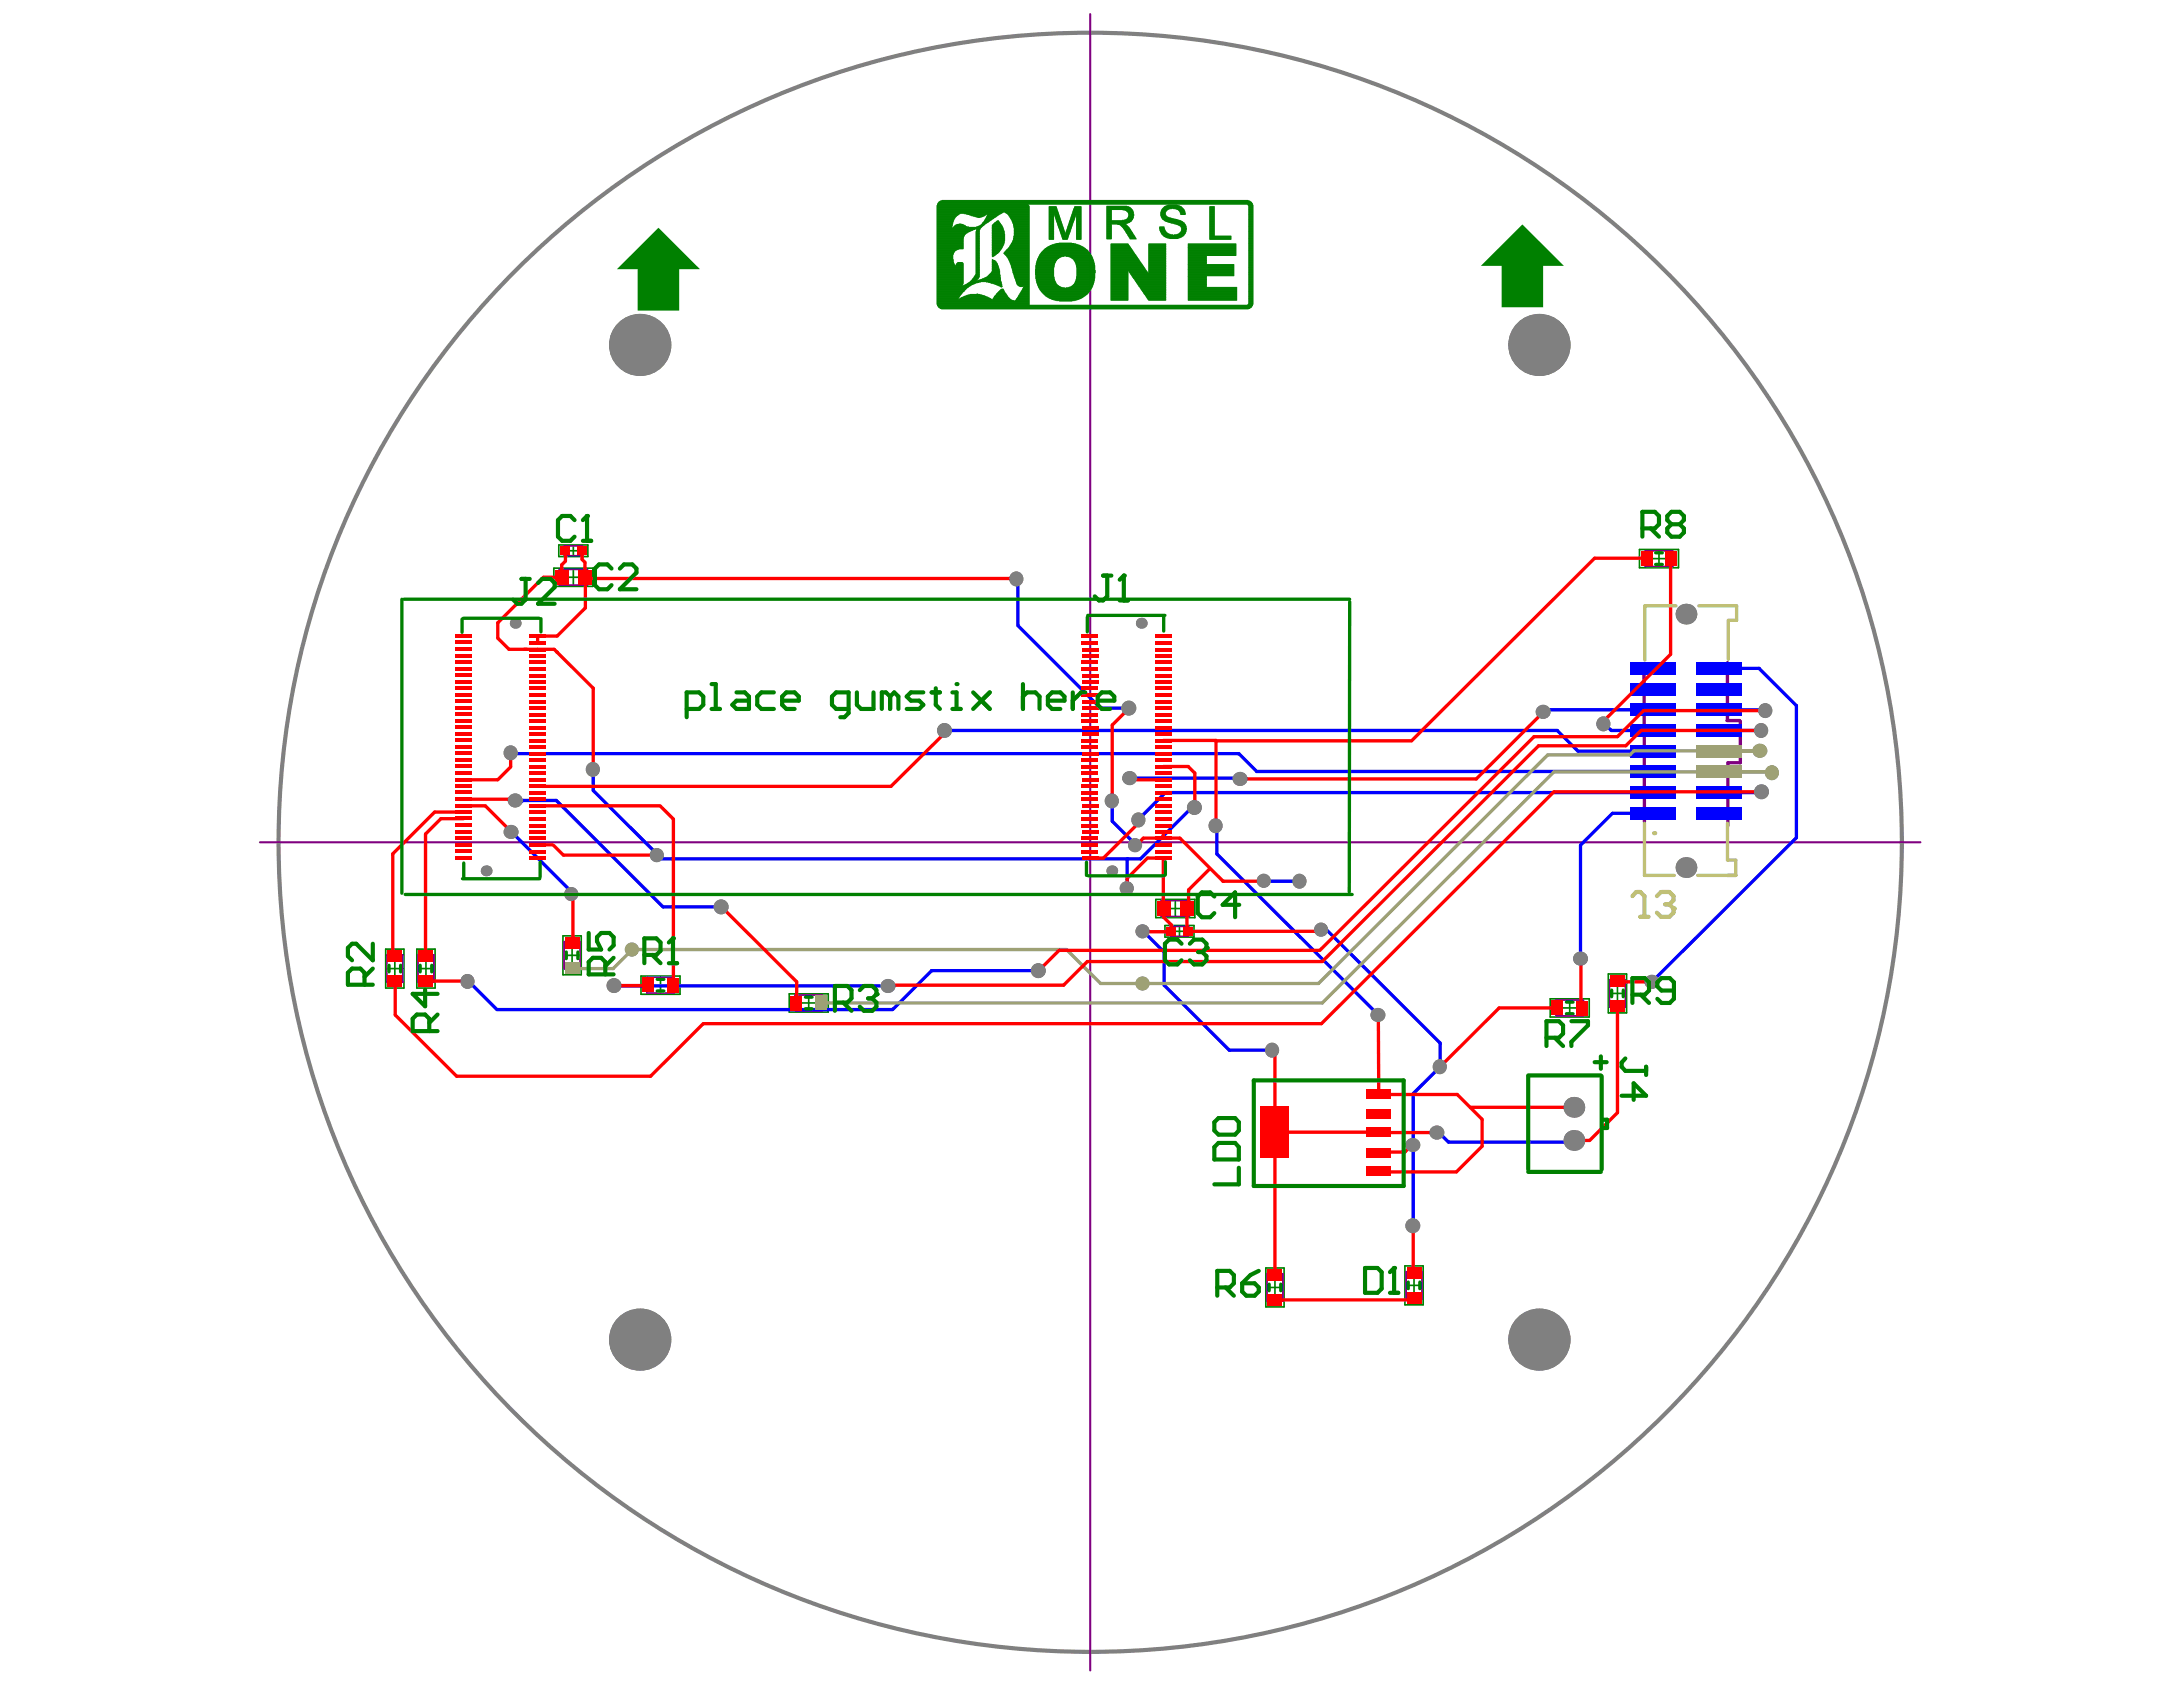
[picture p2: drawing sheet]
<svg xmlns="http://www.w3.org/2000/svg" width="279mm" height="216mm" viewBox="0 0 279 216" stroke-linecap="round" stroke-linejoin="round" font-family="sans-serif">
<path d="M66 34.5a103.8 103.8 0 0 1 109.7-23.8 103.8 103.8 0 0 1 67.2 89.9 103.7 103.7 0 0 1-124.5 108.4 103.4 103.4 0 0 1-61.2-164.6l4.3-5.1z" fill="none" stroke="#808080" stroke-width=".53"/>
<g fill="none" stroke="#008000" stroke-width=".21">
<path d="M70.8 72.6h5v2.4h-5zM71.4 69.7h3.7v1.4h-3.7zM72.3 73.8h2M72.7 70.4h1.2M73.3 69.8v1.2M73.3 72.8v2M209.6 70.2h5v2.4h-5zM211.1 71.4h2M212.1 70.4v2M72 119.6h2.3v5h-2.3zM147.7 115h5v2.3h-5zM148.9 118.3h3.7v1.5h-3.7z"/>
<path d="M149.2 116.1h2M150.1 119h1.3M150.2 115.1v2M150.8 118.4v1.3M49.3 121.3h2.3v5h-2.3zM49.5 123.8h2M50.5 122.8v2M53.3 121.3h2.3v5h-2.3zM53.4 123.8h2.1M54.4 122.8v2M72.1 122.1h2M73.1 121.1v2"/>
<path d="M81.9 124.8h5v2.3h-5zM83.4 125.9h2M84.4 124.9v2M100.9 127h5v2.4h-5zM102.4 128.2h2M103.4 127.2v2M198.2 127.7h4.9v2.3h-4.9zM199.6 128.8h2.1M200.7 127.8v2M205.6 124.5h2.3v5h-2.3zM205.7 127h2.1M206.8 126v2"/>
<path d="M161.8 162.1h2.3v5h-2.3zM162 164.6h2M163 163.6v2M179.6 161.8h2.3v5h-2.3zM179.7 164.3h2.1M180.8 163.3v2"/>
</g>
<g fill="none" stroke="#800080" stroke-width=".21">
<path d="M71.5 72.8h3.6v2h-3.6zM72.1 69.8h2.4v1.2h-2.4zM210.3 70.4h3.5v2h-3.5zM148.4 115.1h3.6v2h-3.6zM149.6 118.4h2.3v1.3h-2.3zM49.5 122.1h2v3.5h-2zM53.4 122.1h2.1v3.5h-2.1zM72.1 120.4h2v3.5h-2zM82.7 124.9h3.5v2h-3.5zM101.6 127.2h3.5v2h-3.5zM198.9 127.8h3.5v2h-3.5zM205.7 125.2h2.1v3.5h-2.1z"/>
<path d="M162 162.8h2v3.5h-2zM179.7 162.6h2.1v3.5h-2.1z"/>
</g>
<path d="M210.2 85v20.1M220.8 84.7v7.4h1.6l.1 .1v5.3h-1.6v8" fill="none" stroke="#800080" stroke-width=".42"/>
<path d="M139.4 1.8v211.7M33.2 107.7h212.3" fill="none" stroke="#800080" stroke-width=".27"/>
<g fill="none" stroke="#00f" stroke-width=".42">
<path d="M130.1 74.1v5.9l10.6 10.5h3.6M65.5 96.3h92.9l2.2 2.3h51.6M75.8 98.4v2.7l8.2 8.1M120.8 93.4h78.3l2.6 2.6h8.5M144.5 99.5h13.8M197.3 90.7h14M204.8 92.3l1.2 1.1h5.3M205 92v.6M219.8 85.4h5.1l4.7 4.8v16.9l-18.4 18.4M219.8 93.4h5.2M219.8 90.7h5.9M65.4 106.3l7.7 7.8"/>
<path d="M66.3 102.8l.5-.5h4.3l13.7 13.6h7.3M142.2 102.4v2.6l2.9 2.9M144.1 109.8v3.7M145.8 118.7l3 3v4.2l8.3 8.3h5.6M152.3 103.3l-6.5 6.5h-61.3l-.5-.5M155.5 105.8v3.3l20.7 20.6M161.4 112.5l.1 .1h4.7M169.3 118.6l14.8 14.7v3.1l-3.5 3.4v16.6M211.3 101.3h-62.3l-3.3 3.2h-.4M211.3 104h-5.2l-4.1 4v14.5M219.8 101.3h5M78.4 126h35.2"/>
<path d="M132.6 124.1h-13.5l-5 5h-50.6l-3.6-3.7M183.8 144.6l1.4 1.4h15.6"/>
</g>
<path d="M219.8 98.7h7M219.8 96h5M80.8 121.4h55.5l4.4 4.3h5.4" fill="none" stroke="#9ea175" stroke-width=".42"/>
<g fill="#808080">
<circle cx="81.8" cy="44.1" r="4"/>
<circle cx="196.8" cy="44.1" r="4"/>
<circle cx="81.8" cy="171.2" r="4"/>
<circle cx="196.8" cy="171.2" r="4"/>
<circle cx="65.9" cy="102.3" r=".93"/>
<circle cx="92.2" cy="115.9" r=".95"/>
</g>
<circle cx="226.5" cy="98.8" r=".92" fill="#9ea175"/>
<g fill="#808080">
<circle cx="65.3" cy="96.2" r=".92"/>
<circle cx="120.7" cy="93.4" r=".95"/>
<circle cx="204.9" cy="92.5" r=".92"/>
<circle cx="197.3" cy="91" r=".93"/>
<circle cx="176.2" cy="129.7" r=".93"/>
<circle cx="183.7" cy="144.8" r=".93"/>
<circle cx="225.6" cy="90.8" r=".92"/>
<circle cx="132.7" cy="124.1" r=".95"/>
<circle cx="59.7" cy="125.5" r=".92"/>
<circle cx="225.1" cy="93.4" r=".92"/>
<circle cx="113.5" cy="126" r=".93"/>
<circle cx="78.5" cy="126" r=".95"/>
</g>
<g fill="#9ea175">
<circle cx="225" cy="96" r=".93"/>
<circle cx="146" cy="125.7" r=".9"/>
</g>
<g fill="#808080">
<circle cx="225.2" cy="101.2" r=".95"/>
<circle cx="145.5" cy="104.8" r=".92"/>
<circle cx="202.1" cy="122.5" r=".93"/>
<circle cx="211.2" cy="125.5" r=".93"/>
<circle cx="184" cy="136.4" r=".92"/>
<circle cx="180.6" cy="146.3" r=".93"/>
<circle cx="180.6" cy="156.7" r=".95"/>
</g>
<circle cx="80.8" cy="121.4" r=".9" fill="#9ea175"/>
<g fill="#808080">
<circle cx="162.6" cy="134.3" r=".92"/>
<circle cx="168.9" cy="118.8" r=".9"/>
<circle cx="84" cy="109.3" r=".9"/>
<circle cx="155.4" cy="105.6" r=".92"/>
<circle cx="152.7" cy="103.2" r=".95"/>
<circle cx="129.9" cy="74" r=".92"/>
<circle cx="144.3" cy="90.5" r=".95"/>
<circle cx="161.5" cy="112.6" r=".9"/>
<circle cx="166.1" cy="112.7" r=".92"/>
<circle cx="65.4" cy="106.3" r=".93"/>
<circle cx="73" cy="114.3" r=".9"/>
<circle cx="75.8" cy="98.4" r=".92"/>
<circle cx="158.5" cy="99.6" r=".93"/>
<circle cx="144.4" cy="99.4" r=".93"/>
<circle cx="142.1" cy="102.4" r=".92"/>
<circle cx="145.1" cy="108" r=".9"/>
<circle cx="146" cy="119" r=".9"/>
<circle cx="144" cy="113.5" r=".9"/>
<circle cx="65.9" cy="79.7" r=".69"/>
<circle cx="145.9" cy="79.7" r=".69"/>
<circle cx="142.1" cy="111.3" r=".69"/>
<circle cx="201.2" cy="145.8" r="1.33"/>
<circle cx="201.2" cy="141.5" r="1.33"/>
<circle cx="62.1" cy="111.3" r=".69"/>
<circle cx="215.5" cy="110.9" r="1.33"/>
<circle cx="215.5" cy="78.5" r="1.33"/>
</g>
<g fill="#00f">
<path d="M208.3 100.5h5.9v1.6h-5.9z" fill-rule="evenodd"/>
<path d="M208.3 95.2h5.9v1.6h-5.9z" fill-rule="evenodd"/>
<path d="M208.3 92.6h5.9v1.6h-5.9z" fill-rule="evenodd"/>
<path d="M208.3 87.3h5.9v1.6h-5.9z" fill-rule="evenodd"/>
<path d="M208.3 84.6h5.9v1.6h-5.9z" fill-rule="evenodd"/>
<path d="M208.3 103.2h5.9v1.6h-5.9z" fill-rule="evenodd"/>
<path d="M208.3 97.9h5.9v1.6h-5.9z" fill-rule="evenodd"/>
<path d="M208.3 89.9h5.9v1.6h-5.9z" fill-rule="evenodd"/>
<path d="M216.8 100.5h5.9v1.6h-5.9z" fill-rule="evenodd"/>
</g>
<path d="M216.8 95.2h5.9v1.6h-5.9z" fill-rule="evenodd" fill="#9ea175"/>
<g fill="#00f">
<path d="M216.8 92.6h5.9v1.6h-5.9z" fill-rule="evenodd"/>
<path d="M216.8 87.3h5.9v1.6h-5.9z" fill-rule="evenodd"/>
<path d="M216.8 84.6h5.9v1.6h-5.9z" fill-rule="evenodd"/>
</g>
<path d="M216.8 97.9h5.9v1.6h-5.9z" fill-rule="evenodd" fill="#9ea175"/>
<g fill="#00f">
<path d="M216.8 103.2h5.9v1.6h-5.9z" fill-rule="evenodd"/>
<path d="M216.8 89.9h5.9v1.6h-5.9z" fill-rule="evenodd"/>
</g>
<g fill="none" stroke="#f00" stroke-width=".42">
<path d="M71.8 73.8h-2.3l-5.9 5.8v2l1.5 1.4h5.7l5 5v10.1M72.3 70.5v1.2l-.5 .5v1.4M74.4 70.5v1l.4 .4v1.7M74.8 73.9v3.8l-3.6 3.6h-2.5v.7M75.2 73.9h54.4M210.2 71.4h-6.4l-23.4 23.3h-24.9M213.7 71.4l-.2 .1v12.1l-8.4 8.5M65.3 96.3v1.7l-1.7 1.7h-4.3M121 93.5l-7.1 7h-44.5M144.3 90.5l-2.1 2.2v9.7M144.5 99.7h4.2M148.7 98h3.2l.8 .8v4.2"/>
<path d="M148.7 94.6h6.7v10.9M197.3 91l-8.6 8.6h-30.3M225.2 93.4h-15.4l-2 1.9h-11.1l-27.7 27.6h-30l-3 3h-22.2M225.7 90.8h-15.6l-3.3 3.4h-10.7l-27.4 27.3h-33.3l-2.6 2.6M59.3 103h2.7l3.4 3.3M59.3 103.8h-3.7l-5.4 5.3v13.3M59.3 104.6h-2.9l-2 2v15.7M59.3 102.2h6.6M68.7 103h15.6M68.7 108h1.9M70.7 108l1.3 1.3h11.8M73.2 114.2v6.2"/>
<path d="M84 109.1v.2M84.4 103l1.7 1.7v20.6l-.5 .5M92.2 115.9l9.6 9.6v2.4M144.1 113.5v-1.2l2.6-2.6h2v6M145.4 107.9l.8-.8h4.6l5.5 5.5h5l.1-.1M145.6 105.1l-4.5 4.6h-1.1M145.8 118.7h.2l.4 .4h3.3M148.7 106.3v.8M148.8 116.1v1.1l1 1.1v.6M149.3 116v.1M151.7 116.1v2.9M151.8 119h16.9"/>
<path d="M154.6 111.1l-2.7 2.7v1.8l.4 .4M169.3 118.6v.1M225.2 101.2h-26.6l-29.7 29.7h-79l-6.7 6.7h-24.8l-7.9-7.9v-4M55.1 125.4h4.8M78.5 126h3.7M162.7 134.2l.3 .4v28M176.2 129.7v10.2h10.1l3.2 3.2v3.4l-3.3 3.3h-9.2M199.1 128.8h-7.5l-7.5 7.6M202.1 122.5v6.1M206.6 125.5h4.6M206.8 128.8v13.4l-3.6 3.6h-2M163.1 144.7h13.1"/>
<path d="M180.6 146.4h-.1l-.9 .9h-2.7M180.6 156.7v5.6M183.8 144.6l-.2 .2h-6.7M188 141.5h13.2M162.7 166.2h17.8"/>
</g>
<path d="M198.6 98.7l-29.6 29.5h-64M198.6 98.7h27.7M225 96h-16.1l-.6 .5h-10.5l-29.3 29.2h-22.4M80.8 121.4l-2.4 2.4h-5.2" fill="none" stroke="#9ea175" stroke-width=".42"/>
<g fill="#808080">
<circle cx="81.8" cy="44.1" r="4"/>
<circle cx="196.8" cy="44.1" r="4"/>
<circle cx="81.8" cy="171.2" r="4"/>
<circle cx="196.8" cy="171.2" r="4"/>
<circle cx="65.9" cy="102.3" r=".93"/>
<circle cx="92.2" cy="115.9" r=".95"/>
</g>
<circle cx="226.5" cy="98.8" r=".92" fill="#9ea175"/>
<g fill="#808080">
<circle cx="65.3" cy="96.2" r=".92"/>
<circle cx="120.7" cy="93.4" r=".95"/>
<circle cx="204.9" cy="92.5" r=".92"/>
<circle cx="197.3" cy="91" r=".93"/>
<circle cx="176.2" cy="129.7" r=".93"/>
<circle cx="183.7" cy="144.8" r=".93"/>
<circle cx="225.6" cy="90.8" r=".92"/>
<circle cx="132.7" cy="124.1" r=".95"/>
<circle cx="59.7" cy="125.5" r=".92"/>
<circle cx="225.1" cy="93.4" r=".92"/>
<circle cx="113.5" cy="126" r=".93"/>
<circle cx="78.5" cy="126" r=".95"/>
</g>
<g fill="#9ea175">
<circle cx="225" cy="96" r=".93"/>
<circle cx="146" cy="125.7" r=".9"/>
</g>
<g fill="#808080">
<circle cx="225.2" cy="101.2" r=".95"/>
<circle cx="145.5" cy="104.8" r=".92"/>
<circle cx="202.1" cy="122.5" r=".93"/>
<circle cx="211.2" cy="125.5" r=".93"/>
<circle cx="184" cy="136.4" r=".92"/>
<circle cx="180.6" cy="146.3" r=".93"/>
<circle cx="180.6" cy="156.7" r=".95"/>
</g>
<circle cx="80.8" cy="121.4" r=".9" fill="#9ea175"/>
<g fill="#808080">
<circle cx="162.6" cy="134.3" r=".92"/>
<circle cx="168.9" cy="118.8" r=".9"/>
<circle cx="84" cy="109.3" r=".9"/>
<circle cx="155.4" cy="105.6" r=".92"/>
<circle cx="152.7" cy="103.2" r=".95"/>
<circle cx="129.9" cy="74" r=".92"/>
<circle cx="144.3" cy="90.5" r=".95"/>
<circle cx="161.5" cy="112.6" r=".9"/>
<circle cx="166.1" cy="112.7" r=".92"/>
<circle cx="65.4" cy="106.3" r=".93"/>
<circle cx="73" cy="114.3" r=".9"/>
<circle cx="75.8" cy="98.4" r=".92"/>
<circle cx="158.5" cy="99.6" r=".93"/>
<circle cx="144.4" cy="99.4" r=".93"/>
<circle cx="142.1" cy="102.4" r=".92"/>
<circle cx="145.1" cy="108" r=".9"/>
<circle cx="146" cy="119" r=".9"/>
<circle cx="144" cy="113.5" r=".9"/>
<circle cx="65.9" cy="79.7" r=".69"/>
<circle cx="145.9" cy="79.7" r=".69"/>
<circle cx="142.1" cy="111.3" r=".69"/>
<circle cx="201.2" cy="145.8" r="1.33"/>
<circle cx="201.2" cy="141.5" r="1.33"/>
<circle cx="62.1" cy="111.3" r=".69"/>
<circle cx="215.5" cy="110.9" r="1.33"/>
<circle cx="215.5" cy="78.5" r="1.33"/>
</g>
<g fill="#f00">
<path d="M67.7 108.6h2.1v.5h-2.1z" fill-rule="evenodd"/>
<path d="M67.7 109.5h2v.4h-2z" fill-rule="evenodd"/>
<path d="M67.7 104.4h2.1v.5h-2.1z" fill-rule="evenodd"/>
<path d="M67.7 105.3h2.1v.5h-2.1z" fill-rule="evenodd"/>
<path d="M67.7 106.1h2v.5h-2z" fill-rule="evenodd"/>
<path d="M67.7 106.9h2.1v.5h-2.1z" fill-rule="evenodd"/>
<path d="M67.7 99.5h2v.4h-2z" fill-rule="evenodd"/>
<path d="M67.7 100.3h2.1v.4h-2.1z" fill-rule="evenodd"/>
<path d="M67.7 101.1h2.1v.5h-2.1z" fill-rule="evenodd"/>
<path d="M67.7 102h2.1v.4h-2.1z" fill-rule="evenodd"/>
<path d="M67.7 95.3h2.1v.5h-2.1z" fill-rule="evenodd"/>
<path d="M67.7 96.1h2v.5h-2z" fill-rule="evenodd"/>
<path d="M67.7 96.9h2.1v.5h-2.1z" fill-rule="evenodd"/>
<path d="M67.7 97.8h2.1v.4h-2.1z" fill-rule="evenodd"/>
<path d="M67.7 91.1h2.1v.5h-2.1z" fill-rule="evenodd"/>
<path d="M67.7 91.9h2.1v.5h-2.1z" fill-rule="evenodd"/>
<path d="M67.7 92.8h2v.5h-2z" fill-rule="evenodd"/>
<path d="M67.7 93.6h2v.5h-2z" fill-rule="evenodd"/>
<path d="M67.7 87h2v.4h-2z" fill-rule="evenodd"/>
<path d="M67.7 87.8h2.1v.4h-2.1z" fill-rule="evenodd"/>
<path d="M67.7 88.6h2.1v.5h-2.1z" fill-rule="evenodd"/>
<path d="M67.7 89.5h2v.4h-2z" fill-rule="evenodd"/>
<path d="M67.7 82.8h2v.5h-2z" fill-rule="evenodd"/>
<path d="M67.7 83.6h2v.5h-2z" fill-rule="evenodd"/>
<path d="M67.7 84.4h2.1v.5h-2.1z" fill-rule="evenodd"/>
<path d="M67.7 85.3h2.1v.5h-2.1z" fill-rule="evenodd"/>
<path d="M67.7 81.1h2.1v.5h-2.1z" fill-rule="evenodd"/>
<path d="M73.7 69.9h1.3v1h-1.3z" fill-rule="evenodd"/>
<path d="M82.1 125h1.5v1.8h-1.5z" fill-rule="evenodd"/>
<path d="M85.3 125h1.5v1.9h-1.5z" fill-rule="evenodd"/>
<path d="M149.1 118.5h1.2v1.1h-1.2z" fill-rule="evenodd"/>
<path d="M209.7 70.5h1.5v1.8h-1.5z" fill-rule="evenodd"/>
<path d="M212.9 70.5h1.5v1.9h-1.5z" fill-rule="evenodd"/>
<path d="M67.7 98.6h2.1v.5h-2.1z" fill-rule="evenodd"/>
<path d="M67.7 102.8h2v.5h-2z" fill-rule="evenodd"/>
<path d="M67.7 103.6h2.1v.5h-2.1z" fill-rule="evenodd"/>
<path d="M67.7 107.8h2.1v.4h-2.1z" fill-rule="evenodd"/>
<path d="M67.7 81.9h2.1v.5h-2.1z" fill-rule="evenodd"/>
<path d="M67.7 86.1h2v.5h-2z" fill-rule="evenodd"/>
<path d="M67.7 90.3h2v.5h-2z" fill-rule="evenodd"/>
<path d="M67.7 94.4h2.1v.5h-2.1z" fill-rule="evenodd"/>
<path d="M72.2 119.8h1.9v1.5h-1.9z" fill-rule="evenodd"/>
</g>
<path d="M72.2 123h1.9v1.4h-1.9z" fill-rule="evenodd" fill="#9ea175"/>
<g fill="#f00">
<path d="M162 165.4h1.9v1.4h-1.9z" fill-rule="evenodd"/>
<path d="M162 162.3h1.9v1.4h-1.9z" fill-rule="evenodd"/>
<path d="M53.5 121.5h1.9v1.5h-1.9z" fill-rule="evenodd"/>
<path d="M49.5 121.5h1.9v1.4h-1.9z" fill-rule="evenodd"/>
<path d="M58.2 108.6h2.1v.4h-2.1z" fill-rule="evenodd"/>
<path d="M58.2 109.4h2.1v.5h-2.1z" fill-rule="evenodd"/>
<path d="M58.3 104.4h2v.5h-2z" fill-rule="evenodd"/>
<path d="M58.2 105.2h2.1v.5h-2.1z" fill-rule="evenodd"/>
<path d="M58.2 106.1h2.1v.5h-2.1z" fill-rule="evenodd"/>
<path d="M58.3 106.9h2v.4h-2z" fill-rule="evenodd"/>
<path d="M58.2 99.4h2.1v.5h-2.1z" fill-rule="evenodd"/>
<path d="M58.3 100.2h2v.5h-2z" fill-rule="evenodd"/>
<path d="M58.3 101.1h2v.4h-2z" fill-rule="evenodd"/>
<path d="M58.2 101.9h2.1v.5h-2.1z" fill-rule="evenodd"/>
<path d="M58.2 95.2h2.1v.5h-2.1z" fill-rule="evenodd"/>
<path d="M58.2 96.1h2.1v.5h-2.1z" fill-rule="evenodd"/>
<path d="M58.3 96.9h2v.4h-2z" fill-rule="evenodd"/>
<path d="M58.3 97.7h2v.5h-2z" fill-rule="evenodd"/>
<path d="M58.3 91h2v.5h-2z" fill-rule="evenodd"/>
<path d="M58.2 91.9h2.1v.5h-2.1z" fill-rule="evenodd"/>
<path d="M58.2 92.7h2.1v.5h-2.1z" fill-rule="evenodd"/>
<path d="M58.2 93.6h2.1v.5h-2.1z" fill-rule="evenodd"/>
<path d="M58.2 86.9h2.1v.5h-2.1z" fill-rule="evenodd"/>
<path d="M58.3 87.7h2v.5h-2z" fill-rule="evenodd"/>
<path d="M58.2 88.6h2.1v.4h-2.1z" fill-rule="evenodd"/>
<path d="M58.2 89.4h2.1v.5h-2.1z" fill-rule="evenodd"/>
<path d="M58.2 82.7h2.1v.5h-2.1z" fill-rule="evenodd"/>
<path d="M58.2 83.6h2.1v.5h-2.1z" fill-rule="evenodd"/>
<path d="M58.3 84.4h2v.5h-2z" fill-rule="evenodd"/>
<path d="M58.2 85.2h2.1v.5h-2.1z" fill-rule="evenodd"/>
<path d="M58.3 81h2v.5h-2z" fill-rule="evenodd"/>
<path d="M71.6 69.9h1.3v1h-1.3z" fill-rule="evenodd"/>
<path d="M138.3 109.5h2.1v.4h-2.1z" fill-rule="evenodd"/>
<path d="M138.2 108.6h2.2v.5h-2.2z" fill-rule="evenodd"/>
<path d="M138.2 106.9h2.1v.5h-2.1z" fill-rule="evenodd"/>
<path d="M138.3 106.1h2.1v.5h-2.1z" fill-rule="evenodd"/>
<path d="M138.2 105.3h2.2v.5h-2.2z" fill-rule="evenodd"/>
<path d="M138.2 104.4h2.1v.5h-2.1z" fill-rule="evenodd"/>
<path d="M138.2 102h2.2v.4h-2.2z" fill-rule="evenodd"/>
<path d="M138.2 101.1h2.1v.5h-2.1z" fill-rule="evenodd"/>
<path d="M138.2 100.3h2.1v.4h-2.1z" fill-rule="evenodd"/>
<path d="M138.3 99.5h2.1v.4h-2.1z" fill-rule="evenodd"/>
<path d="M138.2 97.8h2.1v.4h-2.1z" fill-rule="evenodd"/>
<path d="M138.2 96.9h2.1v.5h-2.1z" fill-rule="evenodd"/>
<path d="M138.3 96.1h2.1v.5h-2.1z" fill-rule="evenodd"/>
<path d="M138.2 95.3h2.2v.5h-2.2z" fill-rule="evenodd"/>
<path d="M138.3 93.6h2.1v.5h-2.1z" fill-rule="evenodd"/>
<path d="M138.3 92.8h2.1v.5h-2.1z" fill-rule="evenodd"/>
<path d="M138.2 91.9h2.2v.5h-2.2z" fill-rule="evenodd"/>
<path d="M138.2 91.1h2.1v.5h-2.1z" fill-rule="evenodd"/>
<path d="M138.3 89.5h2.1v.4h-2.1z" fill-rule="evenodd"/>
<path d="M138.2 88.6h2.2v.5h-2.2z" fill-rule="evenodd"/>
<path d="M138.2 87.8h2.1v.4h-2.1z" fill-rule="evenodd"/>
<path d="M138.3 87h2.1v.4h-2.1z" fill-rule="evenodd"/>
<path d="M138.2 85.3h2.2v.5h-2.2z" fill-rule="evenodd"/>
<path d="M138.2 84.4h2.1v.5h-2.1z" fill-rule="evenodd"/>
<path d="M138.3 83.6h2.1v.5h-2.1z" fill-rule="evenodd"/>
<path d="M138.3 82.8h2.1v.5h-2.1z" fill-rule="evenodd"/>
<path d="M138.2 81.1h2.1v.5h-2.1z" fill-rule="evenodd"/>
<path d="M151.2 118.5h1.3v1.1h-1.3z" fill-rule="evenodd"/>
<path d="M179.8 165.2h1.9v1.4h-1.9z" fill-rule="evenodd"/>
<path d="M174.6 146.7h3.2v1.3h-3.2z" fill-rule="evenodd"/>
<path d="M174.6 144.1h3.2v1.3h-3.2z" fill-rule="evenodd"/>
<path d="M174.6 139.3h3.2v1.2h-3.2z" fill-rule="evenodd"/>
<path d="M53.5 124.7h1.9v1.4h-1.9z" fill-rule="evenodd"/>
<path d="M49.5 124.7h1.9v1.4h-1.9z" fill-rule="evenodd"/>
<path d="M58.2 98.6h2.1v.4h-2.1z" fill-rule="evenodd"/>
<path d="M58.2 102.7h2.1v.5h-2.1z" fill-rule="evenodd"/>
<path d="M58.3 103.5h2v.5h-2z" fill-rule="evenodd"/>
<path d="M58.3 107.7h2v.5h-2z" fill-rule="evenodd"/>
<path d="M58.2 81.9h2.1v.5h-2.1z" fill-rule="evenodd"/>
<path d="M58.2 86.1h2.1v.4h-2.1z" fill-rule="evenodd"/>
<path d="M58.2 90.3h2.1v.4h-2.1z" fill-rule="evenodd"/>
<path d="M58.3 94.4h2v.5h-2z" fill-rule="evenodd"/>
<path d="M71 72.8h1.7v1.9h-1.7z" fill-rule="evenodd"/>
<path d="M73.9 72.9h1.7v1.8h-1.7z" fill-rule="evenodd"/>
</g>
<path d="M104.2 127.3h1.5v1.8h-1.5z" fill-rule="evenodd" fill="#9ea175"/>
<g fill="#f00">
<path d="M101 127.3h1.5v1.9h-1.5z" fill-rule="evenodd"/>
<path d="M147.9 115.2h1.7v1.8h-1.7z" fill-rule="evenodd"/>
<path d="M138.2 107.8h2.1v.4h-2.1z" fill-rule="evenodd"/>
<path d="M138.2 103.6h2.1v.5h-2.1z" fill-rule="evenodd"/>
<path d="M138.3 102.8h2.1v.5h-2.1z" fill-rule="evenodd"/>
<path d="M138.2 98.6h2.2v.5h-2.2z" fill-rule="evenodd"/>
<path d="M138.2 94.4h2.1v.5h-2.1z" fill-rule="evenodd"/>
<path d="M138.3 90.3h2.1v.5h-2.1z" fill-rule="evenodd"/>
<path d="M138.3 86.1h2.1v.5h-2.1z" fill-rule="evenodd"/>
<path d="M138.2 81.9h2.2v.5h-2.2z" fill-rule="evenodd"/>
<path d="M150.9 115.2h1.7v1.9h-1.7z" fill-rule="evenodd"/>
<path d="M179.8 162h1.9v1.5h-1.9z" fill-rule="evenodd"/>
<path d="M174.6 149.1h3.2v1.3h-3.2z" fill-rule="evenodd"/>
<path d="M174.6 141.7h3.2v1.3h-3.2z" fill-rule="evenodd"/>
<path d="M198.3 127.9h1.5v1.8h-1.5z" fill-rule="evenodd"/>
<path d="M201.5 127.9h1.5v1.9h-1.5z" fill-rule="evenodd"/>
<path d="M205.8 124.7h1.9v1.4h-1.9z" fill-rule="evenodd"/>
<path d="M205.8 127.8h1.9v1.5h-1.9z" fill-rule="evenodd"/>
<path d="M161.2 141.4h3.6v6.6h-3.6z" fill-rule="evenodd"/>
<path d="M147.7 109.5h2.1v.4h-2.1z" fill-rule="evenodd"/>
<path d="M147.6 108.6h2.2v.5h-2.2z" fill-rule="evenodd"/>
<path d="M147.6 106.9h2.1v.5h-2.1z" fill-rule="evenodd"/>
<path d="M147.7 106.1h2.1v.5h-2.1z" fill-rule="evenodd"/>
<path d="M147.6 105.3h2.2v.5h-2.2z" fill-rule="evenodd"/>
<path d="M147.6 104.4h2.1v.5h-2.1z" fill-rule="evenodd"/>
<path d="M147.6 102h2.2v.4h-2.2z" fill-rule="evenodd"/>
<path d="M147.6 101.1h2.1v.5h-2.1z" fill-rule="evenodd"/>
<path d="M147.6 100.3h2.1v.4h-2.1z" fill-rule="evenodd"/>
<path d="M147.7 99.5h2.1v.4h-2.1z" fill-rule="evenodd"/>
<path d="M147.6 97.8h2.1v.4h-2.1z" fill-rule="evenodd"/>
<path d="M147.6 96.9h2.1v.5h-2.1z" fill-rule="evenodd"/>
<path d="M147.7 96.1h2.1v.5h-2.1z" fill-rule="evenodd"/>
<path d="M147.6 95.3h2.2v.5h-2.2z" fill-rule="evenodd"/>
<path d="M147.7 93.6h2.1v.5h-2.1z" fill-rule="evenodd"/>
<path d="M147.7 92.8h2.1v.5h-2.1z" fill-rule="evenodd"/>
<path d="M147.6 91.9h2.2v.5h-2.2z" fill-rule="evenodd"/>
<path d="M147.6 91.1h2.1v.5h-2.1z" fill-rule="evenodd"/>
<path d="M147.7 89.5h2.1v.4h-2.1z" fill-rule="evenodd"/>
<path d="M147.6 88.6h2.2v.5h-2.2z" fill-rule="evenodd"/>
<path d="M147.6 87.8h2.1v.4h-2.1z" fill-rule="evenodd"/>
<path d="M147.7 87h2.1v.4h-2.1z" fill-rule="evenodd"/>
<path d="M147.6 85.3h2.2v.5h-2.2z" fill-rule="evenodd"/>
<path d="M147.6 84.4h2.1v.5h-2.1z" fill-rule="evenodd"/>
<path d="M147.7 83.6h2.1v.5h-2.1z" fill-rule="evenodd"/>
<path d="M147.7 82.8h2.1v.5h-2.1z" fill-rule="evenodd"/>
<path d="M147.6 81.1h2.1v.5h-2.1z" fill-rule="evenodd"/>
<path d="M147.6 107.8h2.1v.4h-2.1z" fill-rule="evenodd"/>
<path d="M147.6 103.6h2.1v.5h-2.1z" fill-rule="evenodd"/>
<path d="M147.7 102.8h2.1v.5h-2.1z" fill-rule="evenodd"/>
<path d="M147.6 98.6h2.2v.5h-2.2z" fill-rule="evenodd"/>
<path d="M147.6 94.4h2.1v.5h-2.1z" fill-rule="evenodd"/>
<path d="M147.7 90.3h2.1v.5h-2.1z" fill-rule="evenodd"/>
<path d="M147.7 86.1h2.1v.5h-2.1z" fill-rule="evenodd"/>
<path d="M147.6 81.9h2.2v.5h-2.2z" fill-rule="evenodd"/>
</g>
<path d="M214.2 77.4h-3.9v7M217.2 77.4h4.8v1.9h-1.1v5M210.2 105.2v6.7h3.8M220.8 105.2v4.7h1.1v2h-4.9" fill="none" stroke="#c0c073" stroke-width=".42"/>
<path d="M208.7 114.5l.4-.5h.6l.5 .5v2.7M209.7 117.2h1M211.4 106.5h.2M213.9 116.1v.6l-.5 .5h-1.1l-.5-.5" fill="none" stroke="#c0c073" stroke-width=".53"/>
<circle cx="213.9" cy="116.1" r=".27" fill="#c0c073"/>
<path d="M211.8 114.5l.5-.5h1.1l.5 .5v.6l-.5 .5M212.9 115.6h.5M213.4 115.6l.5 .5" fill="none" stroke="#c0c073" stroke-width=".53"/>
<g fill="#008000">
<path d="M189.3 34l5.3-5.3 5.3 5.3h-2.6v5.3h-5.3v-5.3z"/>
<path d="M78.9 34.4l5.3-5.3 5.3 5.3h-2.7v5.3h-5.3v-5.3z"/>
</g>
<g fill="none" stroke="#008000" stroke-width=".42">
<path d="M51.4 76.6v37.6M51.6 76.6h120.9M59.1 79.1v1.7M59.2 79h9.7M69.1 79.1v1.7M139 78.9v1.9M139 78.7h9.9M148.8 78.9v1.8M172.5 76.9v37.1M211.6 70.7h.9M211.6 72.1h.9M51.8 114.3h121"/>
<path d="M59.1 112.3h9.9M59.3 110.3v1.8M69 110.2v1.9M138.9 110.2v1.7M139.1 112h9.7M149 110.2v1.6M49.7 123.4v.8M51.2 123.4v.8M53.7 123.4v.8M55.2 123.4v.8M72.4 121.7v.8M73.9 121.7v.8"/>
<path d="M84 125.2h.9M84 126.7h.9M103 127.5h.8M103 128.9h.8M200.2 129.6h.9M200.2 128.1h.9M206 126.6v.8M207.5 126.6v.8M162.2 164.1v.9M163.7 164.1v.9M180 163.9v.8M181.5 163.9v.8"/>
</g>
<g fill="none" stroke="#008000" stroke-width=".13">
<path d="M119.8 32h2.5M119.8 32h2.4M119.8 32.1h2.3M119.8 32.2h2.2M119.8 32.3h2.2M119.8 32.3h2.1M119.8 32.4h2.1M119.8 32.4h2M119.8 32.5h2M119.8 32.6h2M119.8 32.7h2M119.8 32.8h2"/>
<path d="M119.8 32.9h2M119.8 33h2M119.8 33.1h2M119.8 33.2h2M119.8 33.3h2M119.8 33.4h2M119.8 33.5h2M119.8 33.5h2.1M119.8 33.6h2.1M119.8 33.7h2.2M119.8 33.8h2.2M119.8 33.9h2.3"/>
<path d="M119.8 34h2.3M119.8 34h2.4M119.8 27.6h2.5M119.8 27.7h2.4M119.8 27.8h2.3M119.8 27.9h2.3M119.8 27.9h2.2M119.8 28h2.2M119.8 28.1h2.2M119.8 28.2h2.1M119.8 28.3h2M119.8 28.4h2"/>
<path d="M119.8 28.5h2M119.8 28.6h2M119.8 28.6h1.9M119.8 28.7h1.9M119.8 28.8h1.9M119.8 28.9h1.9M119.8 29h1.9M119.8 29.1h1.9M119.8 29.2h1.9M119.8 35.7h3.3M119.8 35.8h3.3M119.8 36h3.3"/>
<path d="M119.8 36.1h3.3M119.8 36.2h3.3M119.8 36.3h3.3M119.8 36.4h3.3M119.8 36.5h3.2M119.8 37.6h3.1M119.8 37.7h3M119.8 37.7h2.9M119.8 37.8h2.9M119.8 37.9h2.8M119.8 38h2.8M119.8 38.1h2.7"/>
<path d="M119.8 31.5h3.3M119.8 31.6h3.3M119.8 31.7h3.3M119.8 31.8h3.3M119.8 31.9h2.7M119.8 31.9h2.6M119.8 34.1h3.3M119.8 34.2h3.3M119.8 34.3h3.3M119.8 34.4h3.3M119.8 34.5h3.3M119.8 34.6h3.3"/>
<path d="M119.8 34.7h3.3M119.8 34.8h3.3M119.8 34.9h3.3M119.8 35h3.3M119.8 35.1h3.3M119.8 35.2h3.3M119.8 35.3h3.3M119.8 35.4h3.3M119.8 35.5h3.3M119.8 35.6h3.3M119.8 27.4h2.8M119.8 27.4h2.7"/>
<path d="M119.8 27.5h2.7M119.8 27.5h2.6M119.8 29.3h5M119.8 29.3h4.8M119.8 29.4h4.6M119.8 29.4h4.5M119.8 29.5h4.4M119.8 29.5h4.3M119.8 29.6h4.2M119.8 29.6h4.1M119.8 29.7h4M119.8 29.7h3.9"/>
<path d="M119.8 29.8h3.8M119.8 29.9h3.7M119.8 29.9h3.6M119.8 30h3.6M119.8 30h3.5M119.8 30.1h3.5M119.8 30.2h3.4M119.8 30.3h3.4M119.8 30.4h3.4M119.8 30.5h3.3M119.8 30.6h3.3M119.8 30.7h3.3"/>
<path d="M119.8 30.8h3.3M119.8 30.9h3.3M119.8 31h3.3M119.8 31.1h3.3M119.8 31.2h3.3M119.8 31.3h3.3M119.8 31.4h3.3M119.8 36.6h4.2M119.8 36.6h4.1M119.8 36.7h4M119.8 36.9h3.7M119.8 37h3.6"/>
<path d="M119.8 37.1h3.6M119.8 37.1h3.5M119.8 37.2h3.5M119.8 37.2h3.4M119.8 37.3h3.4M119.8 37.3h3.3M119.8 37.4h3.3M119.8 37.4h3.2M119.8 37.5h3.2M119.8 38.2h2.7M119.8 38.3h2.6M119.8 35.9h3.3"/>
<path d="M119.8 27.3h8.3M119.8 27.3h2.9M119.8 26.4h11.8M119.8 26.5h11.8M119.8 26.6h11.8M119.8 38.5h11.8M119.8 26.7h11.8M119.8 26.8h11.8M119.8 26.9h11.8M119.8 27h11.8M119.8 27.1h11.8M119.8 27.2h8.4"/>
<path d="M119.8 26.3h11.7M119.8 36.8h3.9M119.8 36.8h3.8M119.8 38.3h9.5M119.8 38.4h9.6M119.8 38.4h9.8M119.8 38.6h11.8M119.8 38.7h11.8M119.8 38.8h11.8M119.8 38.9h11.8M119.8 27.2h8.3M119.8 26.2h11.7"/>
<path d="M119.8 39h11.8M119.8 26.1h11.6M119.8 39h40.3M119.8 39.1h40.3M119.8 26.1h40.3M119.9 39.1h40.2M119.9 26h40.2M119.9 39.2h40.1M119.9 25.9h40.1M120 39.3h39.9M120 25.8h39.9M120 25.9h40"/>
<path d="M120.1 25.8h39.7M120.1 39.4h39.7M120.1 25.7h39.7M120.2 39.4h39.5M120.3 25.7h39.4M120.4 39.5h39.2M120.4 25.6h39.1M121.7 29.2h3.6M121.8 29.1h3.6M121.8 29.1h3.7M121.9 29h1.9M122 29h1.5"/>
<path d="M122 28.9h1.4M122.1 28.8h1.3M122.1 28.8h1.2M122.2 33.8h.9M122.2 33.9h.9M122.2 34h.9M122.2 28.7h1M122.3 33.7h.8M122.3 33.8h.8M122.3 28.7h.8M122.4 33.6h.7M122.4 33.6h.6"/>
<path d="M122.5 38.3h4.3M122.6 28.6h.3M122.6 38.2h4.1M122.7 38.2h3.9M122.8 38.1h3.7M122.9 38.1h3.5M123 38h3.3M123.1 36.5h1M123.1 38h3.1M123.2 36.5h.9M123.2 37.9h2.8M123.2 27.3h4.7"/>
<path d="M123.3 36.4h.9M123.3 37.8h2.6M123.4 36.4h.9M123.5 37.8h2.3M123.5 27.4h2.7M123.5 36.3h1M123.6 37.7h2M123.7 36.3h.9M123.7 36.2h1M123.7 27.4h2.4M123.8 36.2h1.1M123.8 37.7h1.7"/>
<path d="M123.9 36.1h1.2M123.9 27.5h2.1M124 36h1.3M124 37.6h1.2M124 36h3.9M124.1 27.5h1.8M124.1 35.9h3.8M124.2 27.6h1.7M124.2 35.8h.6M124.2 35.8h.7M124.3 35.7h.6M124.3 35.6h.7"/>
<path d="M124.3 35.7h.7M124.4 27.6h1.4M124.4 35.6h.7M124.4 35.5h.7M124.5 35.4h.7M124.5 35.5h.6M124.6 35.4h.6M124.6 27.7h1M124.6 35.3h.6M124.7 35.2h.5M124.7 35.1h.5M124.8 32h.4"/>
<path d="M124.8 32.1h.4M124.8 32.2h.4M124.8 32.3h.4M124.8 32.4h.4M124.8 32.5h.4M124.8 32.6h.4M124.8 32.7h.4M124.8 32.8h.4M124.8 32.9h.4M124.8 33h.4M124.8 33.1h.4M124.8 33.2h.4"/>
<path d="M124.8 33.3h.4M124.8 33.4h.4M124.8 33.5h.4M124.8 33.6h.4M124.8 33.7h.4M124.8 33.8h.4M124.8 33.9h.4M124.8 34h.4M124.8 27.7h.7M124.8 31.5h.4M124.8 31.6h.4M124.8 31.7h.4"/>
<path d="M124.8 31.8h.4M124.8 31.9h.4M124.8 34.1h.4M124.8 34.2h.4M124.8 34.3h.4M124.8 34.4h.4M124.8 34.5h.4M124.8 34.6h.4M124.8 34.7h.4M124.8 34.8h.4M124.8 34.9h.4M124.8 35h.4"/>
<path d="M124.8 29.6h.4M124.8 29.7h.4M124.8 29.8h.4M124.8 29.9h.4M124.8 30h.4M124.8 30.1h.4M124.8 30.2h.4M124.8 30.3h.4M124.8 30.4h.4M124.8 30.5h.4M124.8 30.6h.4M124.8 30.7h.4"/>
<path d="M124.8 30.8h.4M124.8 30.9h.4M124.8 31h.4M124.8 31.1h.4M124.8 31.2h.4M124.8 31.3h.4M124.8 31.4h.4M124.8 29h.7M124.8 29.4h.4M124.8 29.5h.4M124.9 37.6h.1M124.9 29.3h.4"/>
<path d="M124.9 29.3h.3M125 27.8h.3M125 29h.6M125 35.8h2.9M125.1 28.9h.5M125.1 35.8h2.8M125.2 28.8h.5M125.3 28.8h.5M125.3 35.7h2.6M125.4 28.7h.4M125.5 28.7h.4M125.5 28.6h.4"/>
<path d="M125.5 35.7h2.4M125.6 28.6h.4M125.6 28.5h.6M125.6 28.5h.5M125.6 35.6h2.3M125.7 28.4h.6M125.7 28.4h.7M125.8 28.3h.6M125.8 35.6h2.1M125.8 28.2h.8M125.8 28.3h.7M125.9 28.1h.8"/>
<path d="M125.9 28.2h.8M125.9 35.5h2M125.9 28.1h.9M126 27.9h1M126 28h.9M126 35.5h1.8M126 27.8h1.1M126.1 27.7h1.2M126.1 27.8h1.1M126.1 36h1.8M126.1 35.4h1.7M126.1 27.6h1.3"/>
<path d="M126.1 27.7h1.3M126.2 27.6h1.3M126.2 35.4h1.6M126.2 27.5h1.5M126.2 27.5h1.4M126.3 35.3h1.5M126.3 27.4h1.5M126.3 27.4h1.4M126.4 36.1h1.6M126.4 35.2h1.4M126.4 35.1h1.4M126.5 35.1h1.3"/>
<path d="M126.5 35h1.3M126.6 36.2h1.4M126.6 35h1.2M126.6 34.9h1.2M126.7 34.9h1.1M126.7 36.2h1.3M126.7 34.8h1.1M126.8 34.7h1M126.8 34.8h1M126.8 32h1.1M126.8 32h1M126.8 32.1h1"/>
<path d="M126.8 32.2h.9M126.8 32.3h.8M126.8 32.4h.7M126.8 32.4h.6M126.8 32.5h.6M126.8 32.6h.5M126.8 32.7h.4M126.8 32.7h.3M126.8 32.8h.2M126.8 33.2h.1M126.8 33.2h.2M126.8 33.3h.4"/>
<path d="M126.8 33.4h.5M126.8 33.5h.5M126.8 33.5h.6M126.8 33.6h.6M126.8 33.7h.7M126.8 33.8h.7M126.8 33.9h.7M126.8 33.9h.8M126.8 34h.8M126.8 28.8h1.3M126.8 28.9h1.3M126.8 29h1.3"/>
<path d="M126.8 29h1.4M126.8 29.1h1.4M126.8 29.2h1.4M126.8 31.5h1.4M126.8 31.6h1.3M126.8 31.7h1.3M126.8 31.8h1.3M126.8 31.8h1.2M126.8 31.9h1.1M126.8 34.1h.8M126.8 34.2h.8M126.8 34.2h.9"/>
<path d="M126.8 34.3h.9M126.8 34.4h.9M126.8 34.5h.9M126.8 34.6h.9M126.8 34.6h1M126.8 29.3h1.5M126.8 29.4h1.5M126.8 29.5h1.5M126.8 29.6h1.6M126.8 29.7h1.6M126.8 29.8h1.6M126.8 29.9h1.6"/>
<path d="M126.8 30h1.6M126.8 30.1h1.6M126.8 30.2h1.6M126.8 30.3h1.6M126.8 30.4h1.6M126.8 30.5h1.6M126.8 30.6h1.6M126.8 30.7h1.6M126.8 30.8h1.6M126.8 30.9h1.6M126.8 31h1.6M126.8 31.1h1.6"/>
<path d="M126.8 31.1h1.5M126.8 31.2h1.5M126.8 31.3h1.5M126.8 31.4h1.4M126.9 32.8h.1M126.9 28.7h1.1M126.9 38.3h2.3M126.9 28.7h1M126.9 36.3h1.1M126.9 38.2h2.2M127 28.6h.9M127 38.1h2"/>
<path d="M127 38h1.9M127.1 28.5h.7M127.1 36.3h1M127.1 37.9h1.7M127.1 38h1.8M127.2 28.5h.6M127.2 37.8h1.6M127.2 28.4h.6M127.2 37.8h1.5M127.3 36.4h.8M127.3 37.7h1.4M127.3 28.4h.4"/>
<path d="M127.4 28.3h.3M127.4 36.4h.7M127.4 37.6h1.2M127.4 28.3h.2M127.4 37.5h1.2M127.5 37.5h1M127.5 28.2h.1M127.5 36.5h.6M127.5 37.4h1M127.6 37.4h.8M127.6 36.5h.5M127.6 37.3h.8"/>
<path d="M127.7 37.3h.7M127.7 37.2h.7M127.8 36.6h.3M127.8 37.2h.5M127.8 37.1h.5M127.9 37.1h.4M127.9 36.7h.2M127.9 37h.4M128.1 36.9h.1M128.3 32.3h3.3M128.3 32.4h3.3M128.4 32.3h3.2"/>
<path d="M128.4 32.4h3.2M128.4 32.2h3.2M128.4 32.5h3.2M128.5 32.1h3.1M128.5 32.2h3.1M128.5 32.6h3.1M128.5 27.2h3.1M128.6 32.7h3M128.6 32h3M128.6 27.3h3M128.7 32.8h2.9M128.7 31.9h2.9"/>
<path d="M128.7 32.9h2.9M128.7 27.3h2.9M128.8 32.9h2.8M128.8 27.4h2.8M128.9 33h2.7M128.9 31.8h2.7M128.9 27.4h2.7M128.9 33.1h2.7M128.9 31.7h2.7M128.9 27.5h2.7M129 33.2h2.6M129 27.6h2.6"/>
<path d="M129 31.7h2.6M129 27.5h2.6M129 33.3h2.6M129 31.6h2.6M129.1 33.4h2.5M129.1 33.5h2.5M129.1 27.7h2.5M129.1 31.5h2.5M129.1 33.6h2.5M129.1 27.8h2.5M129.1 31.4h2.5M129.2 33.7h2.4"/>
<path d="M129.2 27.8h2.4M129.2 27.9h2.4M129.2 31.3h2.4M129.2 33.8h2.4M129.2 33.9h2.4M129.2 28h2.4M129.2 31.2h2.4M129.3 33.9h2.3M129.3 34h2.3M129.3 28.1h2.3M129.3 34.1h2.3M129.3 31.1h2.3"/>
<path d="M129.3 31.2h2.3M129.3 28.2h2.3M129.3 34.2h2.3M129.4 28.2h2.2M129.4 28.3h2.2M129.4 34.3h2.2M129.4 34.4h2.2M129.4 31h2.2M129.4 28.4h2.2M129.4 34.5h2.2M129.4 34.6h2.2M129.4 30.9h2.2"/>
<path d="M129.5 28.5h2.1M129.5 28.6h2.1M129.5 34.7h2.1M129.5 34.8h2.1M129.5 34.9h2.1M129.5 30.7h2.1M129.5 30.8h2.1M129.5 28.7h2.1M129.5 28.8h2.1M129.5 35h2.1M129.5 30.5h2.1M129.5 30.6h2.1"/>
<path d="M129.6 28.8h2M129.6 28.9h2M129.6 29h2M129.6 29.1h2M129.6 35h2M129.6 35.1h2M129.6 30.2h2M129.6 30.3h2M129.6 30.4h2M129.6 29.2h2M129.6 35.2h2M129.6 35.3h2"/>
<path d="M129.6 35.4h2M129.6 29.3h2M129.6 29.4h2M129.6 29.5h2M129.6 29.6h2M129.6 29.7h2M129.6 29.8h2M129.6 29.9h2M129.6 30h2M129.6 30.1h2M129.7 35.4h1.9M129.7 35.5h1.9"/>
<path d="M129.8 35.6h1.8M129.8 38.4h1.8M129.8 35.7h1.8M129.8 35.8h1.8M129.9 35.8h1.7M129.9 35.9h1.7M129.9 38.3h1.7M129.9 38.4h1.7M129.9 36h1.7M129.9 36.1h1.7M130 36.2h1.6M130 36.3h1.6"/>
<path d="M130 38.2h1.6M130 36.4h1.6M130 38.1h1.6M130.1 36.4h1.5M130.1 38h1.5M130.1 38.1h1.5M130.1 36.5h1.5M130.2 36.5h1.4M130.2 37.8h1.4M130.2 37.9h1.4M130.2 37.7h1.4M130.3 37.7h1.3"/>
<path d="M130.3 36.6h1.3M130.3 37.6h1.3M130.4 36.6h.3M130.4 37.5h1.2M130.4 37.4h1.2M130.5 37.3h1.1M130.5 37.4h1.1M130.5 37.2h1.1M130.6 37.2h1M130.7 37.1h.9M130.7 36.9h.9M130.7 37h.9"/>
<path d="M130.8 36.8h.8M130.8 36.9h.8M130.8 36.7h.8M130.9 36.6h.7M130.9 36.7h.7M132.4 34.5h2.3M132.4 34.6h2.3M132.4 34.7h2.3M132.4 34.8h2.3M132.4 34.9h2.3M132.4 35h2.3M132.4 35.1h2.3"/>
<path d="M132.4 33.9h2.3M132.4 34h2.3M132.4 34.1h2.3M132.4 34.2h2.3M132.4 34.3h2.3M132.4 34.4h2.3M132.4 35.2h2.3M132.4 35.3h2.3M132.4 35.4h2.3M132.4 35.5h2.3M132.4 35.6h2.3M132.5 33.7h2.3"/>
<path d="M132.5 33.8h2.3M132.5 33.9h2.3M132.5 35.7h2.3M132.5 35.8h2.3M132.5 35.9h2.3M132.5 33.5h2.5M132.5 33.5h2.4M132.5 33.6h2.4M132.5 33.6h2.3M132.5 36h2.4M132.5 36.1h2.5M132.6 33.3h2.5"/>
<path d="M132.6 33.3h2.4M132.6 33.4h2.4M132.6 36.2h2.4M132.6 36.3h2.4M132.6 33.1h2.6M132.6 33.2h2.5M132.6 36.3h2.5M132.6 36.4h2.5M132.6 36.4h2.6M132.7 33h2.6M132.7 33.1h2.5M132.7 36.5h2.5"/>
<path d="M132.7 36.5h2.6M132.7 32.9h2.8M132.7 33h2.7M132.7 36.6h2.7M132.7 36.6h2.8M132.7 36.7h2.9M132.8 32.8h3M132.8 32.9h2.8M132.8 36.7h3M132.8 36.8h3.3M132.8 32.7h6.7M132.8 32.8h3.2"/>
<path d="M132.8 36.8h6.7M132.9 32.6h6.6M132.9 32.7h6.6M132.9 36.9h6.6M132.9 32.5h6.5M132.9 32.6h6.5M132.9 37h6.5M132.9 37.1h6.5M133 32.4h6.4M133 37.1h6.4M133 32.4h6.3M133 37.2h6.3"/>
<path d="M133.1 32.3h6.2M133.1 37.2h6.2M133.1 37.3h6.2M133.1 32.2h6.1M133.1 37.3h6.1M133.2 32.2h5.9M133.2 37.4h5.9M133.3 32.1h5.8M133.3 37.4h5.8M133.3 37.5h5.8M133.4 32h5.6M133.4 37.5h5.6"/>
<path d="M133.4 37.6h5.6M133.5 37.6h5.4M133.5 31.9h5.4M133.5 37.7h5.4M133.5 31.9h5.3M133.6 37.7h5.2M133.6 31.8h5.2M133.6 37.8h5.1M133.6 31.8h5.1M133.7 37.8h5M133.7 31.7h5M133.8 37.9h4.8"/>
<path d="M133.8 31.7h4.8M133.8 38h4.7M133.9 31.6h4.6M133.9 38h4.5M133.9 31.5h4.5M134.1 38.1h4.3M134.1 31.5h4.2M134.1 27.6h.6M134.1 27.7h.6M134.1 27.8h.6M134.1 27.9h.6M134.1 28h.6"/>
<path d="M134.1 28.1h.6M134.1 28.2h.6M134.1 28.3h.6M134.1 28.4h.6M134.1 28.5h.6M134.1 28.6h.6M134.1 28.7h.6M134.1 28.8h.6M134.1 28.9h.6M134.1 29h.6M134.1 29.1h.6M134.1 29.2h.6"/>
<path d="M134.1 38.1h4.1M134.1 27.4h.6M134.1 27.5h.6M134.1 29.3h.6M134.1 29.4h.6M134.1 29.5h.6M134.1 29.6h.6M134.1 29.7h.6M134.1 29.8h.6M134.1 29.9h.6M134.1 30h.6M134.1 30.1h.6"/>
<path d="M134.1 30.2h.6M134.1 30.3h.6M134.1 30.4h.6M134.1 30.5h.6M134.1 30.6h.6M134.1 27.3h.6M134.1 26.4h.9M134.1 26.5h.9M134.1 26.5h1M134.1 26.6h1M134.1 26.7h1M134.1 26.8h1"/>
<path d="M134.1 26.8h1.1M134.1 26.9h1.1M134.1 27h1.1M134.1 27.1h1.1M134.1 27.2h1.2M134.2 31.4h4M134.2 38.2h3.9M134.3 31.4h3.8M134.4 31.3h3.6M134.4 38.2h3.6M134.5 38.3h3.4M134.5 31.3h3.3"/>
<path d="M134.6 38.3h3.1M134.7 31.2h3M134.7 27.4h.6M134.7 27.3h.6M134.8 27.4h.5M134.8 27.5h.6M134.8 27.6h.6M134.8 27.7h.6M134.8 31.2h2.7M134.8 38.4h2.8M134.9 27.7h.5M134.9 27.8h.6"/>
<path d="M135 27.9h.5M135 28h.5M135 28.1h.5M135 28.1h.6M135 28.2h.6M135.1 28.2h.5M135.1 28.3h.5M135.1 31.1h2.2M135.1 38.4h2.2M135.1 28.4h.5M135.1 28.4h.6M135.1 28.5h.6"/>
<path d="M135.2 28.5h.5M135.2 28.6h.6M135.2 28.7h.6M135.2 28.8h.6M135.3 28.8h.5M135.3 28.9h.6M135.3 29h.6M135.3 29.1h.6M135.4 29.2h.5M135.4 29.2h.6M135.4 31.1h1.6M135.4 29.3h.6"/>
<path d="M135.4 29.4h.6M135.4 38.5h1.6M135.5 29.4h.5M135.5 29.5h.5M135.5 29.5h.6M135.5 29.6h.6M135.5 29.7h.6M135.6 29.7h.5M135.6 29.8h.5M135.6 29.9h.6M135.6 29.9h1.1M135.6 30h1.1"/>
<path d="M135.7 30.1h.9M135.7 30.2h.9M135.8 30.2h.7M135.8 30.3h.7M135.8 30.4h.7M135.8 30.5h.7M135.9 30.5h.5M135.9 30.6h.5M136.2 29.7h.6M136.2 29.8h.5M136.2 29.9h.5M136.3 32.8h3.3"/>
<path d="M136.3 29.5h.5M136.3 29.6h.5M136.3 29.7h.5M136.3 36.8h3.3M136.3 29.4h.6M136.4 29.3h.5M136.4 29.4h.5M136.4 29.1h.6M136.4 29.2h.5M136.5 29h.5M136.5 29.1h.5M136.5 28.8h.6"/>
<path d="M136.5 28.8h.5M136.5 28.9h.5M136.6 32.8h3M136.6 28.6h.5M136.6 28.7h.5M136.6 36.7h3M136.7 28.5h.5M136.7 28.5h.4M136.7 28.6h.4M136.7 28.3h.5M136.7 28.4h.5M136.8 32.9h2.8"/>
<path d="M136.8 28.2h.5M136.8 28.3h.4M136.8 36.7h2.8M136.8 28h.5M136.8 28.1h.5M136.9 32.9h2.7M136.9 27.8h.5M136.9 27.9h.5M136.9 27.9h.4M136.9 27.7h.5M136.9 36.6h2.7M137 33h2.7"/>
<path d="M137 27.6h.5M137 27.6h.4M137 27.5h.5M137 36.6h2.7M137 27.4h.6M137.1 36.5h2.6M137.1 27.3h1.1M137.1 27.3h.5M137.1 27.2h1.1M137.1 33.1h2.6M137.1 27h1.1M137.1 27.1h1.1"/>
<path d="M137.2 33.1h2.5M137.2 36.4h2.5M137.2 26.9h1M137.2 27h1M137.2 33.2h2.5M137.2 26.7h1M137.2 26.8h1M137.3 33.2h2.4M137.3 33.3h2.5M137.3 36.3h2.4M137.3 26.6h.9M137.3 26.7h.9"/>
<path d="M137.3 36.2h2.5M137.3 36.3h2.5M137.3 26.5h.9M137.4 33.4h2.4M137.4 33.5h2.4M137.4 36.2h2.4M137.4 26.4h.8M137.4 33.6h2.4M137.4 36h2.4M137.4 36.1h2.4M137.5 33.6h2.3M137.5 33.7h2.4"/>
<path d="M137.5 35.9h2.4M137.5 35.9h2.3M137.6 33.7h2.3M137.6 33.8h2.3M137.6 33.9h2.3M137.6 35.7h2.3M137.6 35.8h2.3M137.6 34h2.3M137.6 27.6h.6M137.6 27.7h.6M137.6 27.8h.6M137.6 27.9h.6"/>
<path d="M137.6 28h.6M137.6 28.1h.6M137.6 28.2h.6M137.6 28.3h.6M137.6 28.4h.6M137.6 28.5h.6M137.6 28.6h.6M137.6 28.7h.6M137.6 28.8h.6M137.6 28.9h.6M137.6 29h.6M137.6 29.1h.6"/>
<path d="M137.6 29.2h.6M137.6 34.1h2.3M137.6 35.4h2.3M137.6 35.5h2.3M137.6 35.6h2.3M137.6 27.4h.6M137.6 27.5h.6M137.6 29.3h.6M137.6 29.4h.6M137.6 29.5h.6M137.6 29.6h.6M137.6 29.7h.6"/>
<path d="M137.6 29.8h.6M137.6 29.9h.6M137.6 30h.6M137.6 30.1h.6M137.6 30.2h.6M137.6 30.3h.6M137.6 30.4h.6M137.6 30.5h.6M137.6 30.6h.6M137.6 27.3h.6M137.7 34.2h2.2M137.7 34.3h2.2"/>
<path d="M137.7 34.4h2.2M137.7 34.5h2.2M137.7 34.6h2.3M137.7 34.7h2.3M137.7 34.8h2.3M137.7 34.9h2.3M137.7 34.9h2.2M137.7 35h2.2M137.7 35.1h2.2M137.7 35.2h2.2M137.7 35.3h2.2M141.5 27.6h.6"/>
<path d="M141.5 27.7h.6M141.5 27.8h.6M141.5 27.9h.6M141.5 28h.6M141.5 28.1h.6M141.5 28.2h.6M141.5 28.2h3.2M141.5 28.3h3.1M141.5 28.4h3M141.5 28.4h2.9M141.5 28.5h2.8M141.5 28.5h2.6"/>
<path d="M141.5 28.6h2.5M141.5 28.6h2.3M141.5 28.7h.6M141.5 28.8h.6M141.5 28.9h.6M141.5 29h.6M141.5 29.1h.6M141.5 29.2h.6M141.5 27.4h.6M141.5 27.5h.6M141.5 29.3h.6M141.5 29.4h.6"/>
<path d="M141.5 29.5h.6M141.5 29.6h.6M141.5 29.7h.6M141.5 29.8h.6M141.5 29.9h.6M141.5 30h.6M141.5 30.1h.6M141.5 30.2h.6M141.5 30.3h.6M141.5 30.4h.6M141.5 30.5h.6M141.5 27.3h.6"/>
<path d="M141.5 26.4h2.7M141.5 26.5h2.8M141.5 26.5h3M141.5 26.6h3M141.5 26.6h3.1M141.5 26.7h3.1M141.5 26.7h3.2M141.5 26.8h3.2M141.5 26.8h.6M141.5 26.9h.6M141.5 27h.6M141.5 27.1h.6"/>
<path d="M141.5 27.2h.6M141.5 26.4h2.5M142 32h2.7M142 32h2.8M142 32.1h2.8M142 32.2h2.9M142 32.3h2.9M142 32.3h3M142 32.4h3M142 32.5h3.1M142 32.6h3.1M142 32.6h3.2"/>
<path d="M142 32.7h3.2M142 32.8h3.3M142 32.9h3.4M142 33h3.4M142 33h3.5M142 33.1h3.5M142 33.2h3.6M142 33.3h3.6M142 33.3h3.7M142 33.4h3.7M142 33.5h3.7M142 33.5h3.8"/>
<path d="M142 33.6h3.8M142 33.7h3.9M142 33.8h4M142 33.9h4M142 33.9h4.1M142 34h4.1M142 34h4.2M142 35.7h2.2M142 35.8h2.2M142 36h2.2M142 36.1h2.2M142 36.2h2.2"/>
<path d="M142 36.3h2.2M142 36.4h2.2M142 36.5h2.2M142 37.6h2.2M142 37.7h2.2M142 37.8h2.2M142 37.9h2.2M142 38h2.2M142 38.1h2.2M142 31.5h2.4M142 31.5h2.5M142 31.6h2.5"/>
<path d="M142 31.7h2.5M142 31.7h2.6M142 31.8h2.6M142 31.9h2.7M142 34.1h4.2M142 34.2h4.3M142 34.3h4.3M142 34.4h4.4M142 34.5h4.4M142 34.5h4.5M142 34.6h4.5M142 34.6h2.2"/>
<path d="M142 34.7h2.2M142 34.8h2.2M142 34.9h2.2M142 35h2.2M142 35.1h2.2M142 35.2h2.2M142 35.3h2.2M142 35.4h2.2M142 35.5h2.2M142 35.6h2.2M142 31.2h2.2M142 31.3h2.2"/>
<path d="M142 31.3h2.3M142 31.4h2.3M142 36.6h2.2M142 36.7h2.2M142 36.9h2.2M142 37h2.2M142 37.1h2.2M142 37.2h2.2M142 37.3h2.2M142 37.4h2.2M142 37.5h2.2M142 38.2h2.2"/>
<path d="M142 38.3h2.2M142 35.9h2.2M142 36.8h2.2M142 38.4h2.2M142.9 28.7h1M143.1 28.7h.9M143.2 28.8h.8M143.3 28.8h.8M143.3 28.9h.8M143.4 29h.8M143.4 28.2h1.3M143.5 29.1h.8"/>
<path d="M143.6 29.1h.7M143.6 26.8h1.1M143.6 29.2h.7M143.6 29.2h.8M143.7 29.3h.8M143.8 28.1h.9M143.8 29.4h.7M143.8 29.4h.8M143.8 29.5h.8M143.8 26.9h1M143.9 29.5h.7M143.9 29.6h.8"/>
<path d="M143.9 28.1h.9M143.9 29.7h.8M144 29.7h.8M144 26.9h.8M144 28h.8M144 29.8h.8M144 29.9h.8M144 27h.8M144.1 27.9h.7M144.1 29.9h.7M144.1 27h.7M144.1 30h.8"/>
<path d="M144.1 27.1h.8M144.2 27.8h.7M144.2 30.1h.7M144.2 30.1h.8M144.2 27.2h.7M144.2 27.6h.7M144.2 27.7h.7M144.2 34.6h2.3M144.2 30.2h.8M144.2 27.3h.7M144.3 27.6h.6M144.3 34.7h2.3"/>
<path d="M144.3 27.4h.6M144.3 27.5h.6M144.3 30.2h.7M144.3 30.3h.8M144.3 34.8h2.4M144.4 34.8h2.3M144.4 30.4h.7M144.4 30.4h.8M144.5 34.9h2.2M144.5 34.9h2.3M144.5 30.5h.7M144.5 35h2.3"/>
<path d="M144.6 35h4.4M144.6 35.1h4.4M144.7 35.2h4.3M144.7 35.3h4.3M144.8 35.4h4.2M144.8 35.5h4.2M144.9 35.5h4.1M144.9 35.6h4.1M145 35.7h4M145 35.8h4M145.1 35.8h3.9M145.1 35.9h3.9"/>
<path d="M145.2 36h3.8M145.2 36.1h3.8M145.3 36.2h3.7M145.4 36.2h3.6M145.4 36.3h3.6M145.5 36.4h3.5M145.5 36.5h3.5M145.6 36.5h3.4M145.6 36.6h3.4M145.7 36.7h3.3M145.7 36.8h3.3M145.8 36.8h3.2"/>
<path d="M145.8 36.9h3.2M145.9 37h3.1M145.9 37.1h3.1M146 37.2h3M146 37.3h3M146.1 37.3h2.9M146.2 37.4h2.8M146.2 37.5h2.8M146.3 37.6h2.7M146.3 37.5h2.7M146.4 37.7h2.6M146.4 37.8h2.6"/>
<path d="M146.5 37.8h2.5M146.5 37.9h2.5M146.5 38h2.5M146.6 38h2.4M146.6 38.1h2.4M146.7 38.2h2.3M146.7 38.3h2.3M146.8 38.3h2.2M146.8 32h2.2M146.8 32.1h2.2M146.8 32.2h2.2M146.8 32.3h2.2"/>
<path d="M146.8 32.4h2.2M146.8 32.5h2.2M146.8 32.6h2.2M146.8 32.7h2.2M146.8 32.8h2.2M146.8 32.9h2.2M146.8 33h2.2M146.8 33.1h2.2M146.8 33.2h2.2M146.8 33.3h2.2M146.8 33.4h2.2M146.8 33.5h2.2"/>
<path d="M146.8 33.6h2.2M146.8 33.7h2.2M146.8 33.8h2.2M146.8 33.9h2.2M146.8 34h2.2M146.8 31.5h2.2M146.8 31.6h2.2M146.8 31.7h2.2M146.8 31.8h2.2M146.8 31.9h2.2M146.8 34.1h2.2M146.8 34.2h2.2"/>
<path d="M146.8 34.3h2.2M146.8 34.4h2.2M146.8 34.5h2.2M146.8 34.6h2.2M146.8 34.7h2.2M146.8 34.8h2.2M146.8 34.9h2.2M146.8 35h2.2M146.8 31.2h2.2M146.8 31.3h2.2M146.8 31.4h2.2M146.8 38.4h2.2"/>
<path d="M148.2 29h.6M148.2 29.1h.6M148.2 29.2h.6M148.2 29.2h.7M148.2 29.3h.7M148.3 29.3h.6M148.3 29.4h.6M148.3 29.5h.7M148.3 29.6h.7M148.4 27.6h.7M148.4 27.4h.6M148.4 27.5h.6"/>
<path d="M148.4 29.6h.7M148.4 29.7h.7M148.4 27.3h.6M148.4 27.1h.6M148.4 27.2h.6M148.4 27.7h.8M148.4 27.7h.9M148.4 29.7h.8M148.4 29.8h.8M148.4 26.9h.7M148.4 27h.7M148.4 27h.6"/>
<path d="M148.5 27.8h.9M148.5 27.8h1.1M148.5 29.9h.8M148.5 29.9h.9M148.5 26.8h.7M148.5 26.9h.7M148.5 27.9h1.3M148.5 30h1.1M148.5 26.7h.9M148.5 26.8h.8M148.6 27.9h1.4M148.6 28h1.6"/>
<path d="M148.6 30h1.3M148.6 26.7h1.2M148.6 28.1h1.9M148.6 30.1h2.8M148.6 26.6h2.6M148.7 30.1h2.6M148.7 26.6h2.4M148.8 28.1h1.8M148.8 30.2h2.4M148.8 26.5h2.3M148.8 28.2h2M148.8 30.2h2.3"/>
<path d="M148.8 26.5h2.2M148.9 28.2h2M148.9 26.4h2.1M148.9 30.3h2.2M149 28.3h2M149 26.4h1.9M149 30.3h2M149.1 28.3h2M149.1 26.3h1.7M149.1 30.4h1.8M149.2 28.4h2M149.2 26.3h1.4"/>
<path d="M149.3 30.4h1.4M149.4 28.4h1.8M149.4 26.2h1M149.5 30.5h1.1M149.6 28.5h1.8M149.8 28.5h1.6M150 28.6h1.4M150 26.7h1.2M150.1 30h1.3M150.2 28.6h1.3M150.3 26.7h1M150.4 28.7h1.1"/>
<path d="M150.5 30h.9M150.5 26.8h.9M150.6 28.7h.9M150.6 29.9h.9M150.6 26.8h.8M150.7 28.8h.9M150.7 26.9h.7M150.7 29.9h.8M150.8 28.8h.8M150.8 29.8h.7M150.8 27h.7M150.8 29.7h.8"/>
<path d="M150.8 27.1h.7M150.9 28.9h.7M150.9 29.7h.7M150.9 27.3h.6M150.9 27.2h.6M150.9 29h.7M150.9 27.4h.6M150.9 29.6h.7M151 29h.6M151 29.1h.6M151 29.5h.6M151 29.6h.6"/>
<path d="M151 29.2h.7M151 29.3h.7M151 29.4h.6M151.9 32h6.1M151.9 32.1h6.1M151.9 32.2h6.1M151.9 32.3h6.1M151.9 32.4h6.1M151.9 32.5h6.1M151.9 32.6h6.1M151.9 32.7h6.1M151.9 32.7h2.3"/>
<path d="M151.9 32.8h2.3M151.9 32.9h2.3M151.9 33h2.3M151.9 33.1h2.3M151.9 33.2h2.3M151.9 33.3h2.3M151.9 33.4h2.3M151.9 33.5h2.3M151.9 33.6h2.3M151.9 33.7h2.3M151.9 33.8h2.3M151.9 33.8h5.8"/>
<path d="M151.9 33.9h5.8M151.9 34h5.8M151.9 35.7h2.3M151.9 35.8h2.3M151.9 36h2.3M151.9 36.1h2.3M151.9 36.2h2.3M151.9 36.3h2.3M151.9 36.4h2.3M151.9 36.5h2.3M151.9 37.6h6.2M151.9 37.7h6.2"/>
<path d="M151.9 37.8h6.2M151.9 37.9h6.2M151.9 38h6.2M151.9 38.1h6.2M151.9 31.5h6.1M151.9 31.6h6.1M151.9 31.7h6.1M151.9 31.8h6.1M151.9 31.9h6.1M151.9 34.1h5.8M151.9 34.2h5.8M151.9 34.3h5.8"/>
<path d="M151.9 34.4h5.8M151.9 34.5h5.8M151.9 34.6h5.8M151.9 34.7h5.8M151.9 34.8h5.8M151.9 34.9h5.8M151.9 35h5.8M151.9 35.1h5.8M151.9 35.2h5.8M151.9 35.3h5.8M151.9 35.3h2.3M151.9 35.4h2.3"/>
<path d="M151.9 35.5h2.3M151.9 35.6h2.3M151.9 31.2h6.1M151.9 31.3h6.1M151.9 31.4h6.1M151.9 36.6h2.3M151.9 36.7h2.3M151.9 36.9h6.2M151.9 37h6.2M151.9 37.1h6.2M151.9 37.2h6.2M151.9 37.3h6.2"/>
<path d="M151.9 37.4h6.2M151.9 37.5h6.2M151.9 38.2h6.2M151.9 38.3h6.2M151.9 35.9h2.3M151.9 36.7h6.2M151.9 36.8h6.2M151.9 38.4h6.2M154.6 27.6h.6M154.6 27.7h.6M154.6 27.8h.6M154.6 27.9h.6"/>
<path d="M154.6 28h.6M154.6 28.1h.6M154.6 28.2h.6M154.6 28.3h.6M154.6 28.4h.6M154.6 28.5h.6M154.6 28.6h.6M154.6 28.7h.6M154.6 28.8h.6M154.6 28.9h.6M154.6 29h.6M154.6 29.1h.6"/>
<path d="M154.6 29.2h.6M154.6 27.4h.6M154.6 27.5h.6M154.6 29.3h.6M154.6 29.4h.6M154.6 29.5h.6M154.6 29.6h.6M154.6 29.7h.6M154.6 29.8h.6M154.6 29.9h.6M154.6 30h.6M154.6 30.1h.6"/>
<path d="M154.6 30.2h2.7M154.6 30.3h2.7M154.6 30.4h2.7M154.6 30.5h2.7M154.6 30.6h2.7M154.6 27.3h.6M154.6 26.4h.6M154.6 26.5h.6M154.6 26.6h.6M154.6 26.7h.6M154.6 26.8h.6M154.6 26.9h.6"/>
<path d="M154.6 27h.6M154.6 27.1h.6M154.6 27.2h.6M159.5 39h.6M159.5 26.1h.6M159.5 26.2h.7M159.6 26.3h.6M159.6 38.9h.6M159.6 32h.6M159.6 32.1h.6M159.6 32.2h.6M159.6 32.3h.6"/>
<path d="M159.6 32.4h.6M159.6 32.5h.6M159.6 32.6h.6M159.6 32.7h.6M159.6 32.8h.6M159.6 32.9h.6M159.6 33h.6M159.6 33.1h.6M159.6 33.2h.6M159.6 33.3h.6M159.6 33.4h.6M159.6 33.5h.6"/>
<path d="M159.6 33.6h.6M159.6 33.7h.6M159.6 33.8h.6M159.6 33.9h.6M159.6 34h.6M159.6 27.6h.6M159.6 27.7h.6M159.6 27.8h.6M159.6 27.9h.6M159.6 28h.6M159.6 28.1h.6M159.6 28.2h.6"/>
<path d="M159.6 28.3h.6M159.6 28.4h.6M159.6 28.5h.6M159.6 28.6h.6M159.6 28.7h.6M159.6 28.8h.6M159.6 28.9h.6M159.6 29h.6M159.6 29.1h.6M159.6 29.2h.6M159.6 35.7h.6M159.6 35.8h.6"/>
<path d="M159.6 36h.6M159.6 36.1h.6M159.6 36.2h.6M159.6 36.3h.6M159.6 36.4h.6M159.6 36.5h.6M159.6 37.6h.6M159.6 37.7h.6M159.6 37.8h.6M159.6 37.9h.6M159.6 38h.6M159.6 38.1h.6"/>
<path d="M159.6 31.5h.6M159.6 31.6h.6M159.6 31.7h.6M159.6 31.8h.6M159.6 31.9h.6M159.6 34.1h.6M159.6 34.2h.6M159.6 34.3h.6M159.6 34.4h.6M159.6 34.5h.6M159.6 34.6h.6M159.6 34.7h.6"/>
<path d="M159.6 34.8h.6M159.6 34.9h.6M159.6 35h.6M159.6 35.1h.6M159.6 35.2h.6M159.6 35.3h.6M159.6 35.4h.6M159.6 35.5h.6M159.6 35.6h.6M159.6 27.4h.6M159.6 27.5h.6M159.6 29.3h.6"/>
<path d="M159.6 29.4h.6M159.6 29.5h.6M159.6 29.6h.6M159.6 29.7h.6M159.6 29.8h.6M159.6 29.9h.6M159.6 30h.6M159.6 30.1h.6M159.6 30.2h.6M159.6 30.3h.6M159.6 30.4h.6M159.6 30.5h.6"/>
<path d="M159.6 30.6h.6M159.6 30.7h.6M159.6 30.8h.6M159.6 30.9h.6M159.6 31h.6M159.6 31.1h.6M159.6 31.2h.6M159.6 31.3h.6M159.6 31.4h.6M159.6 36.6h.6M159.6 36.7h.6M159.6 36.9h.6"/>
<path d="M159.6 37h.6M159.6 37.1h.6M159.6 37.2h.6M159.6 37.3h.6M159.6 37.4h.6M159.6 37.5h.6M159.6 38.2h.6M159.6 38.3h.6M159.6 35.9h.6M159.6 27.3h.6M159.6 26.4h.6M159.6 26.5h.6"/>
<path d="M159.6 26.6h.6M159.6 38.5h.6M159.6 26.7h.6M159.6 26.8h.6M159.6 26.9h.6M159.6 27h.6M159.6 27.1h.6M159.6 27.2h.6M159.6 36.8h.6M159.6 38.4h.6M159.6 38.6h.6M159.6 38.7h.6"/>
<path d="M159.6 38.8h.6"/>
</g>
<g fill="none" stroke="#008000" stroke-width=".53">
<path d="M66.7 74h1M67.2 74v2.6l-.5 .6h-.6l-.5-.6M68.8 74.5l.5-.5h1.1l.5 .5v.6l-2.1 2.1h2.1M73.4 66.5l-.5-.5h-1l-.6 .5v2.1l.6 .5h1l.5-.5M74.5 69.1h1.1M75 66v3.1M78.2 72.7l-.6-.6h-1l-.6 .6v2.1l.6 .5h1l.6-.5M79.2 72.7l.6-.6h1l.6 .6v.5l-2.2 2.1h2.2M75.3 119.3v2.1h1.5l-.5-1.1v-.5l.5-.5h1.1l.5 .5v1l-.5 .6M77.4 124.6v-1.6l-.6-.6h-1l-.5 .6v1.6h3.1M78.4 122.4l-1 1.1M160.3 138.1h19.1v13.5h-19.1z"/>
<path d="M195.3 137.6v11.9M195.3 137.5h9.3M203.8 135.8h1.6M204.6 135v1.6M204.7 137.6v11.9M195.3 149.8h9.3M204.9 143.1h.5v1.1h-.5"/>
</g>
<circle cx="75" cy="66" r=".27" fill="#008000"/>
<path d="M75 66l-.5 .5M106.7 128.2h1.6l.5-.6v-1l-.5-.6h-1.6v3.2M107.8 128.2l1 1M109.9 126.6l.5-.6h1.1l.5 .6v.5" fill="none" stroke="#008000" stroke-width=".53"/>
<circle cx="112" cy="127.1" r=".27" fill="#008000"/>
<path d="M141 73.6h1.1M141.5 73.6v2.6l-.5 .6h-.5l-.6-.6M143.1 76.8h1.1M143.7 73.6v3.2M111 127.6h.5M111.5 127.6l.5 .6v.5l-.5 .5h-1.1l-.5-.5M112 127.1l-.5 .5" fill="none" stroke="#008000" stroke-width=".53"/>
<circle cx="143.7" cy="73.6" r=".27" fill="#008000"/>
<g fill="none" stroke="#008000" stroke-width=".53">
<path d="M143.7 73.6l-.6 .5M209.9 67.5h1.6l.6-.5v-1l-.6-.6h-1.6v3.2M211 67.5l1.1 1.1M213.7 67l-.6-.5v-.5l.6-.6h1l.5 .6v.5l-.5 .5M213.7 67l-.6 .5v.6l.6 .5h1l.5-.5v-.6l-.5-.5M213.7 67h1M155.2 114.6l-.5-.5h-1.1l-.5 .5v2.1l.5 .5h1.1l.5-.5M158.4 115.7h-2.1l1.6-1.6v3.1M54.3 126.5v2.1l-1.5-1.6h3.1M54.9 131.8v-1.6l-.6-.5h-1l-.5 .5v1.6h3.1M55.9 129.7l-1 1M207.8 135.3l-.5 .5v.6l.5 .5h2.6"/>
<path d="M208.7 127.1h1.6l.5-.5v-1l-.5-.6h-1.6v3.2M209.7 127.1l1.1 1.1M210.4 136.4v1M214 126.6h-1.6l-.5-.5v-.5l.5-.6h1l.6 .6v2.1l-.6 .5h-1l-.5-.5M155.2 143.5l.6-.6h2.1l.5 .6v1l-.5 .5h-2.1l-.6-.5zM155.2 146.6l.6-.5h2.1l.5 .5v1.6h-3.2zM158.4 149.3v2.1h-3.2M207.3 140.1h3.1l-1.6-1.6v2.1M155.6 164.6h1.6l.5-.6v-1l-.5-.5h-1.6v3.1M156.7 164.6l1 1M158.8 164h1.6l.5 .6v.5l-.5 .5h-1.1l-.5-.5zM160.9 162.5l-1.1 .5-1 1"/>
<path d="M174.5 162.1h1.6l.5 .5v2.1l-.5 .6h-1.6zM177.7 165.3h1M178.2 162.1v3.2"/>
</g>
<circle cx="178.2" cy="162.1" r=".27" fill="#008000"/>
<path d="M86 119.9v3.2M46.6 125.9v-1.6l-.5-.5h-1.1l-.5 .5v1.6h3.2M47.7 120.6v2.2l-2.2-2.2h-.5l-.5 .6v1l.5 .6M47.7 123.8l-1.1 1.1M82.4 122.1h1.5l.5-.6v-1l-.5-.6h-1.5v3.2M83.4 122.1l1 1M85.5 123.1h1.1M178.2 162.1l-.5 .5" fill="none" stroke="#008000" stroke-width=".53"/>
<circle cx="86" cy="119.9" r=".27" fill="#008000"/>
<path d="M86 119.9l-.5 .6M151 120.6l-.5-.5h-1.1l-.5 .5v2.2l.5 .5h1.1l.5-.5M152.1 120.6l.5-.5h1.1l.5 .5v.6" fill="none" stroke="#008000" stroke-width=".53"/>
<circle cx="154.2" cy="121.2" r=".27" fill="#008000"/>
<g fill="none" stroke="#008000" stroke-width=".53">
<path d="M87.8 90.6h1.6l.5-.5v-1.1l-.5-.5h-1.6v3.2M91 90.6h1M91 87.4h.5v3.2M94.1 88.5h1.1l.5 .5v1.6h-1.6l-.5-.5 .5-.5h1.6M98.9 88.5h-1.6l-.5 .5v1.1l.5 .5h1.6M100 89.6h2.1v-.6l-.5-.5h-1.1l-.5 .5v1.1l.5 .5h1.1M108.5 90.6h-1.6l-.5-.5v-1.1l.5-.5h1.6v2.7l-.6 .5h-.5M109.5 88.5v1.6l.6 .5h1.6v-2.1M113.8 89l-.6-.5h-.5v2.1M113.8 89v1.6M113.8 89l.5-.5 .5 .5v1.6M118 88.5h-1.6l-.5 .5 .5 .6h1.1l.5 .5-.5 .5h-1.6"/>
<path d="M119.1 88.5h1M119.6 88v2.1l.5 .5M121.7 88.5h.6v2.1M121.7 90.6h1.1M153.2 121.7h.5M153.7 121.7l.5 .5v.6l-.5 .5h-1.1l-.5-.5M154.2 121.2l-.5 .5M197.7 132.7h1.6l.5-.6v-1l-.5-.6h-1.6v3.2M198.7 132.7l1.1 1M200.9 130.5h2.1v.6l-2.1 2.1v.5"/>
</g>
<circle cx="122.3" cy="87.4" r=".27" fill="#008000"/>
<path d="M124.4 88.5l2.1 2.1-1-1M126.5 88.5l-2.1 2.1M130.8 87.4v3.2M130.8 89l.5-.5h1.1l.5 .5v1.6M133.9 89.6h2.2v-.6l-.6-.5h-1l-.6 .5v1.1l.6 .5h1M137.1 88.5v2.1M138.7 88.5h-.5l-1.1 1.1M140.3 89.6h2.1v-.6l-.5-.5h-1.1l-.5 .5v1.1l.5 .5h1.1" fill="none" stroke="#008000" stroke-width=".53"/>
</svg>
